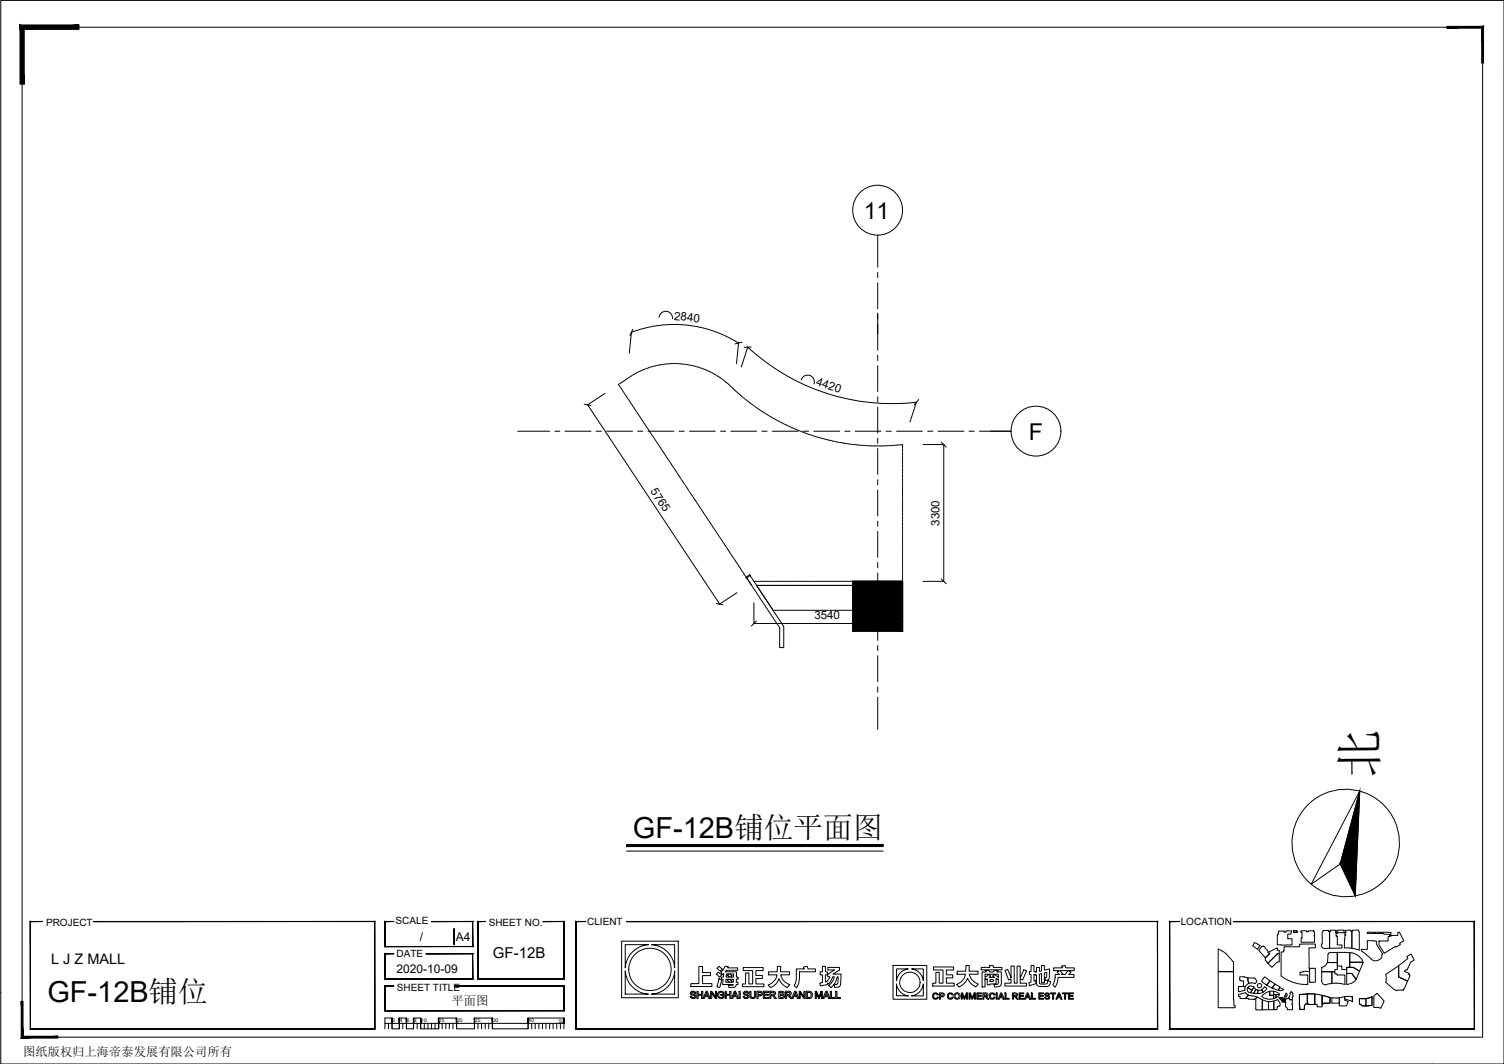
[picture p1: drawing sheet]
<svg xmlns="http://www.w3.org/2000/svg" width="420mm" height="297mm" viewBox="0 0 420 297" stroke-linecap="round" stroke-linejoin="round" font-family="sans-serif">
<defs><g id="words">
<text font-size="13.7" x="384.7" y="217.1" transform="rotate(-90 384.7 217.1)">北</text>
<g font-size="8.1">
<text x="176.8" y="234">GF-12B铺位平面图</text>
<text x="13.3" y="279.8">GF-12B铺位</text>
</g>
<g font-size="6.5">
<text x="241.3" y="61.2">11</text>
<text x="287.4" y="122.8">F</text>
</g>
<text font-size="4.2" x="137.7" y="267.3">GF-12B</text>
<text font-size="4" x="14.3" y="269.1">L J Z MALL</text>
<g font-size="3.4">
<text x="117.3" y="262.7">/</text>
<text x="127.3" y="262.7">A4</text>
<text x="110.8" y="271.6">2020-10-09</text>
<text x="126.2" y="280.7">平面图</text>
<text x="6.5" y="294.8">图纸版权归上海帝泰发展有限公司所有</text>
</g>
<g font-size="3.2">
<text x="188.3" y="89.2" transform="rotate(6 188.3 89.2)">2840</text>
<text x="227.8" y="107.5" transform="rotate(18 227.8 107.5)">4420</text>
<text x="181.6" y="137.2" transform="rotate(56 181.6 137.2)">5765</text>
<text x="262.4" y="146.8" transform="rotate(-90 262.4 146.8)">3300</text>
<text x="227.5" y="172.8">3540</text>
</g>
<g font-size="2.8">
<text x="12.9" y="258.6">PROJECT</text>
<text x="110.5" y="258.1">SCALE</text>
<text x="136.5" y="258.4">SHEET NO.</text>
<text x="164" y="258.3">CLIENT</text>
<text x="329.9" y="258.3">LOCATION</text>
<text x="110.8" y="267.3">DATE</text>
<text x="110.9" y="276.6">SHEET TITLE</text>
</g>
<g font-size="1.4">
<text x="109.7" y="285.4">2</text>
<text x="111.7" y="285.4">4</text>
<text x="113.7" y="285.4">6</text>
<text x="115.7" y="285.4">8</text>
<text x="117.7" y="285.4">10</text>
<text x="122.7" y="285.4">15</text>
<text x="127.7" y="285.4">20</text>
<text x="132.7" y="285.4">25</text>
<text x="137.7" y="285.4">30</text>
<text x="147.7" y="285.4">40</text>
<text x="156.1" y="285.5">50</text>
</g>
</g></defs>
<!-- layer: WALL -->
<path d="M238.3 162.3h13.8v13.9h-13.8z" fill="none" stroke="#000" stroke-width=".34"/>
<!-- layer: 0 -->
<g fill="none" stroke="#000" stroke-width=".28">
<path d="M.2 .1h420v296.9h-420zM6.2 7.6h408v281.9h-408zM176.8 91.9l-.8 1.8M207.3 95.5l-1.9 .5M209.8 96.9l-1.9 .1M163.2 112.8l1.9 .4M256.6 111.5l-1.2 1.6M262.9 123.4l1.4 1.4M200.1 168.5l1.9 .4M211.3 173.3l-1.4 1.4M252.3 173.3l-1.4 1.4M262.9 161.6l1.4 1.4"/>
<path d="M175 237.6h71.7M379.9 220.8l-5.5 20.4-8.1 5.6zM379.9 220.8l-1.3 29.3M107.5 285.7h50v1.5M108.5 285.7v1.5M109.5 285.7v1.5M111.5 285.7v1.5M112.5 285.7v1.5M113.5 285.7v1.5M115.5 285.7v1.5M116.5 285.7v1.5M117.5 285.7v1.5"/>
<path d="M118.5 285.7v1.5M119.5 285.7v1.5M120.5 285.7v1.5M121.5 285.7v1.5M122.6 285.7v1.5M123.5 285.7v1.5M124.5 285.7v1.5M125.5 285.7v1.5M126.5 285.7v1.5M127.6 285.7v1.5M132.5 285.7v1.5M133.5 285.7v1.5"/>
<path d="M134.5 285.7v1.5M135.6 285.7v1.5M136.5 285.7v1.5M137.5 285.7v1.5M147.5 285.7v1.5M148.5 285.7v1.5M149.5 285.7v1.5M150.5 285.7v1.5M151.6 285.7v1.5M152.5 285.7v1.5M153.5 285.7v1.5M154.5 285.7v1.5"/>
<path d="M155.5 285.7v1.5M156.5 285.7v1.5M157.5 284.2h-10v3h-10v-3h-5v3h-4.9v-3h-5v3h-5.1v-3h-2v3h-2v-3h-2v3h-2v-3h-2v3"/>
<circle cx="375.9" cy="235.3" r="15"/>
</g>
<g fill="#000" stroke="#000" stroke-width=".28">
<path d="M358.9 279h.2z"/>
<path d="M413.9 7.9v9.7h.5zM413.9 7.9l.5-.5v10.2zM404.2 7.9h9.7l.5-.5zM404.2 7.4h10.2l-10.2 .5z"/>
<path d="M5.6 7v16.5h1.2zM5.6 7l1.2 1.2v15.3zM5.6 7l1.2 1.2 15.3-1.2zM6.8 8.2l15.3-1.2v1.2z"/>
<path d="M175 235.8v.5l71.7-.5zM175 236.3l71.7-.5v.5z"/>
<path d="M379.9 220.8l-1.1 24.5-4.4-4.1zM374.4 241.2l4.2 8.9 .2-4.8z"/>
<path d="M26.1 257.2h78.6zM26.1 257.3l78.6-.1zM104.7 257.2v30.1zM104.6 257.3l.1 30zM8.5 287.3h96.2zM8.5 287.3l96.1-.1zM8.5 257.2v30.1zM8.5 257.2v30zM8.5 257.2h3.4zM8.5 257.3l3.4-.1z"/>
<path d="M120.6 257.2h11.5zM120.6 257.3l11.5-.1zM132 257.3l.1 7zM132 257.3l.1 7zM107.5 264.3h24.6zM107.5 264.3l24.5-.1zM107.5 257.2v7.1zM107.5 257.2l.1 7zM107.5 257.2h2.5zM107.6 257.3l2.4-.1z"/>
<path d="M126.9 259.3v4.4zM126.9 259.3v4.4z"/>
<path d="M151.7 257.2h5.9zM151.7 257.3l5.9-.1zM157.6 257.2v16.1zM157.5 257.3l.1 16zM133.5 273.3h24.1zM133.5 273.3l24-.1zM133.5 257.2v16.1zM133.5 257.2l.1 16zM133.5 257.2h2.1zM133.6 257.3l2-.1z"/>
<path d="M175 257.2h148.4zM175 257.3l148.4-.1zM323.4 257.2v30.1zM323.3 257.3l.1 30zM160.9 287.3h162.5zM160.9 287.3l162.4-.1zM160.9 257.2v30.1zM160.9 257.2l.1 30zM160.9 257.2h2.7zM161 257.3l2.6-.1z"/>
<path d="M344.6 257.2h67.3zM344.6 257.3l67.3-.1zM411.9 257.2v30.1zM411.9 257.3v30zM326.7 287.3h85.2zM326.7 287.3l85.2-.1zM326.7 257.2v30.1zM326.7 257.2l.1 30zM326.7 257.2h2.8zM326.8 257.3l2.7-.1z"/>
<path d="M5.9 279.6l.5 9.7v-9.7zM5.9 279.6l.5 9.7-.5 .5zM6.4 289.3l-.5 .5 10.3-.5zM5.9 289.8l10.3-.5v.5z"/>
<path d="M119 266.2h13.1zM119 266.3l13.1-.1zM132 266.3l.1 7zM132 266.3l.1 7zM107.5 273.3h24.6zM107.5 273.3l24.5-.1zM107.5 266.2v7.1zM107.5 266.2l.1 7zM107.5 266.2h2.5zM107.6 266.3l2.4-.1z"/>
<path d="M127 275.2h30.6zM127 275.3l30.6-.1zM157.6 275.2v7zM157.5 275.3l.1 6.9zM107.5 282.2h50.1zM107.5 282.2l50-.1zM107.5 275.2v7zM107.5 275.2l.1 6.9zM107.5 275.2h2.5zM107.6 275.3l2.4-.1z"/>
<path d="M357.8 278.5h.2zM357.7 278.5h.3zM357.7 278.5h.3zM357.7 278.5h.3z"/>
<path d="M357.7 278.5h.4zM357.7 278.5h.4z"/>
<path d="M357.7 278.5l.4 .1zM357.7 278.5l.4 .1z"/>
<path d="M357.7 278.6h.4zM357.6 278.6h.5z"/>
<path d="M357.6 278.6h.5zM357.6 278.6h.5zM357.6 278.6h.5zM357.6 278.6h.5z"/>
<path d="M357.6 278.6h.5zM357.5 278.6h.6z"/>
<path d="M357.5 278.6l.7 .1zM357.5 278.6l.7 .1z"/>
<path d="M357.6 278.7l.8 .1zM357.6 278.7l.8 .1z"/>
<path d="M357.7 278.8l.8 .1zM357.7 278.8l.8 .1z"/>
<path d="M357.7 278.9l1 .1zM357.7 278.9l1 .1z"/>
<path d="M357.8 279h1.1zM357.8 279h1.1z"/>
<path d="M357.8 279l1.3 .7v-.7zM357.8 279l1.3 .7h-.8z"/>
<path d="M109.5 284.2l.1 1.5zM109.5 284.2l.1 1.5z"/>
<path d="M111.5 284.2l.1 1.5zM111.5 284.2l.1 1.5z"/>
<path d="M113.5 284.2l.1 1.5zM113.5 284.2l.1 1.5z"/>
<path d="M115.5 284.2l.1 1.5zM115.5 284.2l.1 1.5z"/>
<path d="M117.5 284.2l.1 1.5zM117.5 284.2l.1 1.5z"/>
<path d="M122.5 284.2l.1 1.5zM122.5 284.2l.1 1.5z"/>
<path d="M127.5 284.2l.1 1.5zM127.5 284.2l.1 1.5z"/>
<path d="M132.5 284.2l.1 1.5zM132.5 284.2l.1 1.5z"/>
<path d="M137.5 284.2l.1 1.5zM137.5 284.2l.1 1.5z"/>
<path d="M147.5 284.2l.1 1.5zM147.5 284.2l.1 1.5z"/>
<path d="M157.5 284.2l.1 1.5zM157.5 284.2l.1 1.5z"/>
</g>
<g fill="none" stroke="#000" stroke-width=".28">
<path d="M245.2 65.6v9M245.2 76.1v1.4M245.2 78.9v7.3M245.2 87.6v1.5M245.2 90.5v7.2M245.2 99.2v1.5M245.2 102.1v7.2M245.2 110.8v1.4M245.2 113.7v7.2M144.7 120.4h8.8M155 120.4h1.4M157.9 120.4h7.2"/>
<path d="M166.5 120.4h1.5M169.5 120.4h7.2M178.1 120.4h1.5M181 120.4h7.3M189.7 120.4h1.4M192.6 120.4h7.2M201.3 120.4h1.4M204.2 120.4h7.2M212.9 120.4h1.4M215.7 120.4h7.3M224.4 120.4h1.5M227.3 120.4h7.3"/>
<path d="M236 120.4h1.4M238.9 120.4h7.2M245.2 122.3v1.5M245.2 125.2v7.2M245.2 133.9v1.5M245.2 136.8v7.2M247.6 120.4h1.4M250.4 120.4h7.3M259.2 120.4h1.4M262 120.4h7.3M270.7 120.4h1.5M273.6 120.4h8.9"/>
<path d="M245.2 145.5v1.4M245.2 148.4v7.2M245.2 157v1.5M245.2 160v7.2M245.2 168.6v1.5M245.2 171.5v7.3M245.2 180.2v1.4M245.2 183.1v7.2M245.2 191.8v1.4M245.2 194.7v8.9"/>
</g>
<!-- layer: DIM -->
<g fill="none" stroke="#000" stroke-width=".28">
<path d="M176.4 92.8a33.6 33.6 0 0 1 29.9 2.9M176.4 92.7l-.6 5.9M184.1 88.6a1.88 1.88 0 0 1 2.1-1.7 1.88 1.88 0 0 1 1.7 2.1M206.3 95.7l-.6 5.8M208.9 96.9a59.5 59.5 0 0 0 47.1 15.4M208.9 96.8l-1.8 5.6M245.2 87.4v5.8M164.2 113l36.8 55.6M169 109.8l-5 3.3M223.8 106a1.88 1.88 0 0 1 2.4-1.2 1.88 1.88 0 0 1 1.2 2.4M256 112.2l-1.8 5.6M257.9 124.1h5.8"/>
<path d="M263.7 124.1v38.2M276.7 120.4h5.8M205.9 165.5l-5 3.2M210.6 168.3v5.8M210.6 174.1h41M251.6 168.3v5.8M257.9 162.3h5.8"/>
<circle cx="245.2" cy="58.7" r="7"/>
<circle cx="289.4" cy="120.4" r="7"/>
</g>
<!-- layer: WALL -->
<path d="M238.3 162.3l13.8 13.9v-13.9zM238.3 162.3l13.8 13.9h-13.8z" fill="#000" stroke="#000" stroke-width=".28"/>
<!-- layer: Culumn -->
<path d="M238.3 162.3h13.8v13.9h-13.8z" fill="none" stroke="#000" stroke-width=".28"/>
<g fill="none" stroke="#000" stroke-width=".28">
<path d="M172.8 107.3l.1 .2M172.9 107.6l.2 .2M173.2 107.9l.1 .2M173.4 108.3l.2 .2M173.6 108.6l.2 .2M173.9 106.6l-.2 .1M173.9 109l.1 .2M174.1 109.3l.1 .2M174.2 106.4l-.2 .1M174.3 109.6l.2 .2M174.5 110l.2 .2M174.6 106.2l-.3 .1"/>
<path d="M174.8 110.3l.1 .2M174.9 105.9l-.2 .2M175 110.6l.1 .3M175.2 111l.1 .2M175.3 105.7l-.3 .2M175.4 111.3l.2 .2M175.6 105.5l-.3 .1M175.6 111.6l.2 .3M175.9 112l.1 .2M175.9 105.3l-.2 .1M176.1 112.3l.1 .3M176.3 105l-.3 .2"/>
<path d="M176.3 112.6l.2 .3M176.5 113l.2 .2M176.6 104.8l-.2 .2M176.7 113.3l.2 .3M177 104.6l-.3 .1M177 113.7l.1 .2M177.2 114l.2 .2M177.3 104.4l-.3 .1M177.4 114.3l.2 .3M177.6 114.7l.2 .2M177.7 104.2l-.3 .1M177.9 115l.2 .3"/>
<path d="M178 104l-.2 .2M178.1 115.3l.2 .3M178.3 115.7l.2 .2M178.4 103.8l-.3 .2M178.6 116l.1 .3M178.7 103.7l-.2 .1M178.8 116.4l.1 .2M179 116.7l.2 .3M179.1 103.5l-.2 .1M179.2 117l.2 .3M179.5 117.4l.1 .2M179.5 103.3l-.3 .1"/>
<path d="M179.7 117.7l.1 .3M179.8 103.2l-.2 .1M179.9 118.1l.1 .2M180.1 118.4l.2 .2M180.2 103l-.2 .1M180.3 118.7l.2 .3M180.6 119.1l.1 .2M180.6 102.9l-.3 .1M180.8 119.4l.1 .3M181 102.8l-.3 .1M181 119.7l.2 .3M181.4 102.6l-.3 .1"/>
<path d="M181.7 102.5l-.2 .1M182.2 102.4h-.3M182.5 102.3h-.3M182.9 102.2l-.2 .1M183.3 102.1h-.3M183.7 102l-.3 .1M184.1 101.9l-.3 .1M184.5 101.8l-.3 .1M184.9 101.8h-.3M185.3 101.7l-.3 .1M185.7 101.7h-.3M185.8 101.6h.3"/>
<path d="M186.2 101.6h.3M186.9 101.5l-.3 .1M187 101.5h.3M187.5 101.5h.2M187.8 101.5h.3M188.3 101.5h.3M188.6 101.5h.3M189.1 101.5h.3M189.5 101.5h.2M189.9 101.5l.3 .1M190.3 101.6h.3M190.7 101.6l.3 .1"/>
<path d="M191.1 101.7h.3M191.5 101.7l.3 .1M191.9 101.8h.3M192.3 101.8l.3 .1M192.7 101.9l.3 .1M193.1 102l.3 .1M193.5 102.1h.3M193.9 102.2l.2 .1M194.3 102.3h.2M194.6 102.4l.3 .1M195 102.5l.3 .1M195.4 102.6l.3 .1"/>
<path d="M195.8 102.7l.3 .2M196.2 102.9l.3 .1M196.6 103l.3 .1M196.9 103.2l.3 .1M197.3 103.3l.3 .1M197.7 103.5l.3 .1M198 103.7l.3 .1M198.4 103.8l.3 .2M198.8 104l.3 .1M199.1 104.2l.3 .1M199.5 104.4l.2 .1M199.9 104.6l.2 .2"/>
<path d="M200.2 104.8l.2 .2M200.5 105l.3 .2M200.9 105.2l.2 .2M201.2 105.5l.3 .1M201.5 105.7l.3 .2M201.9 105.9l.2 .2M202.2 106.2l.2 .2M202.5 106.5l.2 .1M202.8 106.7l.3 .2M203.2 107l.2 .1M203.5 107.2l.2 .2M203.8 107.5l.2 .2"/>
<path d="M204 107.8l.3 .2M204.3 108.1l.3 .1M204.6 108.3l.2 .2M204.9 108.6l.3 .3M205.3 109l.2 .1M205.6 109.2l.2 .2M205.9 109.5l.2 .2M206.2 109.8l.2 .1M206.5 110l.2 .2M206.8 110.3l.2 .2M207.1 110.6l.2 .1M207.4 110.8l.2 .2"/>
<path d="M207.7 111.1l.2 .1M208 111.3l.2 .2M208.4 111.6l.2 .1M208.7 111.8l.2 .2M209 112l.2 .3M209.3 112.3l.2 .2M209.6 112.6l.2 .1M209.9 112.8l.3 .2M210.3 113l.2 .2M210.6 113.3l.2 .1M210.9 113.5l.3 .2M211.2 113.7l.3 .2"/>
<path d="M211.6 114l.2 .2M211.9 114.2l.3 .2M212.3 114.5l.2 .1M212.6 114.7l.3 .1M212.9 114.9l.3 .1M213.3 115.1l.2 .2M213.6 115.3l.3 .2M214 115.5l.2 .2M214.3 115.7l.2 .2M214.6 116l.3 .1M215 116.1l.3 .2M215.3 116.4l.3 .1"/>
<path d="M215.7 116.6l.2 .1M216.1 116.8l.2 .1M216.4 117l.3 .1M216.7 117.2l.3 .1M217.1 117.4l.3 .1M217.5 117.5l.2 .2M217.8 117.8l.3 .1M218.2 117.9l.2 .2M218.6 118.1l.2 .1M218.9 118.3l.3 .1M219.3 118.5l.2 .1M219.6 118.6l.3 .2"/>
<path d="M220 118.8l.3 .1M220.4 119l.2 .1M220.7 119.2l.3 .1M221.1 119.3l.3 .2M221.5 119.5l.2 .1M221.9 119.7h.2M222.2 119.8l.3 .1M222.6 120l.3 .1M181.2 120.1l.2 .2M181.4 120.4l.2 .3M181.7 120.8l.1 .2M181.9 121.1l.2 .2"/>
<path d="M182.1 121.4l.2 .3M182.4 121.8l.1 .2M182.6 122.1l.2 .2M182.8 122.5l.2 .2M183 122.8l.2 .2M183.3 123.1l.1 .2M183.5 123.5l.1 .2M183.7 123.8l.2 .2M183.9 124.1l.2 .3M184.2 124.5l.1 .2M184.4 124.8l.1 .2M184.6 125.1l.1 .3"/>
<path d="M184.8 125.5l.2 .2M185 125.8l.2 .3M185.3 126.1l.1 .3M185.5 126.5l.1 .2M185.7 126.8l.2 .3M185.9 127.2l.2 .2M186.1 127.5l.2 .2M186.4 127.8l.1 .3M186.6 128.2l.2 .2M186.8 128.5l.2 .3M187.1 128.8l.1 .3M187.3 129.2l.2 .2"/>
<path d="M187.5 129.5l.2 .3M187.7 129.9l.2 .2M188 130.2l.1 .3M188.2 130.5l.1 .3M188.4 130.9l.2 .2M188.6 131.2l.2 .3M188.8 131.6l.2 .2M189.1 131.9l.1 .3M189.3 132.2l.1 .3M189.5 132.6l.2 .2M189.7 132.9l.2 .3M189.9 133.3l.2 .2"/>
<path d="M190.2 133.6l.1 .2M190.4 133.9l.2 .3M190.6 134.3l.2 .2M190.8 134.6l.2 .2M191.1 134.9l.2 .3M191.3 135.3l.2 .2M191.5 135.6l.2 .2M191.8 136l.1 .2M192 136.3l.2 .2M192.2 136.6l.2 .2M192.4 137l.2 .2M192.7 137.3l.1 .2"/>
<path d="M192.9 137.7l.1 .2M193.1 138l.2 .2M193.3 138.3l.2 .2M193.5 138.6l.2 .3M193.8 139l.1 .2M194 139.3l.1 .3M194.2 139.6l.2 .3M194.4 140l.2 .2M223 120.1l.2 .1M223.4 120.3l.2 .1M223.7 120.4l.3 .1M224.1 120.6l.3 .1"/>
<path d="M224.5 120.7l.2 .1M224.9 120.8l.2 .2M225.3 121l.2 .1M225.6 121.1l.3 .1M226 121.3l.3 .1M226.4 121.4l.3 .1M226.8 121.5l.2 .1M227.2 121.7h.3M227.5 121.8l.3 .1M227.9 121.9l.3 .1M228.3 122l.3 .1M228.7 122.1l.3 .1"/>
<path d="M229.1 122.2l.3 .1M229.5 122.3l.3 .1M229.9 122.5h.3M230.3 122.5l.2 .1M230.7 122.7h.2M231.1 122.8h.3M231.4 122.8l.3 .1M231.9 122.9l.2 .1M232.2 123l.3 .1M232.6 123.1l.3 .1M233 123.2l.3 .1M233.4 123.3h.3"/>
<path d="M233.8 123.4h.3M234.2 123.5h.3M234.6 123.5l.3 .1M235 123.6h.3M235.4 123.6l.3 .1M235.8 123.7l.3 .1M236.2 123.8l.3 .1M236.6 123.9h.3M237 123.9h.3M237.4 124h.3M237.8 124l.3 .1M238.2 124.1h.3"/>
<path d="M238.6 124.1h.3M239 124.1l.3 .1M239.4 124.2h.3M239.8 124.2l.3 .1M240.2 124.3h.3M240.6 124.3h.3M241 124.3l.3 .1M241.5 124.4h.2M241.9 124.4h.2M242.3 124.4h.2M242.7 124.4h.3M243.1 124.4l.3 .1"/>
<path d="M243.5 124.5h.3M243.9 124.5h.3M244.3 124.5h.3M244.7 124.5h.3M245.1 124.5h.3M245.5 124.5h.3M245.9 124.5h.3M246.3 124.5h.3M246.7 124.5h.3M247.4 124.4l-.3 .1M247.5 124.4h.3M247.9 124.4h.3"/>
<path d="M248.3 124.4h.3M248.8 124.4h.2M249.4 124.4h-.3M249.9 124.3l-.3 .1M250.2 124.3h-.3M250.4 124.3h.3M250.7 124.2h.3M251.5 124.2h-.3M251.8 124.1l-.3 .1M252 124.1h.1v.2M252.1 124.4v.3M252.1 124.8v.3"/>
<path d="M252.1 125.3v.2M252.1 125.6v.3M252.1 126.1v.3M252.1 126.5v.2M252.1 126.9v.3M252.1 127.3v.3M252.1 127.7v.3M252.1 128.1v.3M252.1 128.5v.3M252.1 128.9v.3M252.1 129.3v.3M252.1 129.7v.3"/>
<path d="M252.1 130.1v.3M252.1 130.5v.3M252.1 130.9v.3M252.1 131.3v.3M252.1 131.7v.3M252.1 132.2v.2M252.1 132.5v.3M252.1 133v.2M252.1 133.3v.3M252.1 133.8v.3M252.1 134.1v.3M252.1 134.6v.3"/>
<path d="M252.1 134.9v.3M252.1 135.4v.3M252.1 135.8v.2M252.1 136.2v.3M252.1 136.6v.3M252.1 137v.3M252.1 137.4v.3M252.1 137.8v.3M252.1 138.2v.3M252.1 138.6v.3M252.1 139v.3M252.1 139.4v.3"/>
<path d="M252.1 139.8v.3M194.6 140.3l.2 .3M194.9 140.7l.1 .2M195.1 141l.2 .3M195.3 141.3l.2 .3M195.5 141.7l.2 .2M195.8 142l.2 .3M196 142.4l.2 .2M196.2 142.7l.2 .2M196.5 143l.1 .3M196.7 143.4l.2 .2M196.9 143.7l.2 .3"/>
<path d="M197.1 144l.2 .3M197.4 144.4l.1 .2M197.6 144.7l.1 .3M197.8 145.1l.2 .2M198 145.4l.2 .3M198.2 145.7l.2 .3M198.5 146.1l.1 .2M198.7 146.4l.1 .3M198.9 146.8l.2 .2M199.1 147.1l.2 .2M199.3 147.4l.2 .2M199.6 147.8l.1 .2"/>
<path d="M199.8 148.1l.2 .2M200 148.4l.2 .3M200.3 148.8l.1 .2M200.5 149.1l.2 .2M200.7 149.5l.2 .2M200.9 149.8l.2 .2M201.2 150.1l.1 .3M201.4 150.5l.1 .2M201.6 150.8l.2 .2M201.8 151.2l.2 .2M202.1 151.5l.1 .2M202.3 151.8l.1 .2"/>
<path d="M202.5 152.1l.1 .3M202.7 152.5l.2 .2M202.9 152.8l.2 .3M203.2 153.1l.1 .3M203.4 153.5l.1 .2M203.6 153.8l.2 .3M203.8 154.2l.2 .2M204 154.5l.2 .3M204.3 154.8l.1 .3M204.5 155.2l.2 .2M204.7 155.5l.2 .3M205 155.9l.1 .2"/>
<path d="M205.2 156.2l.2 .2M205.4 156.5l.2 .3M205.6 156.9l.2 .2M205.9 157.2l.1 .3M206.1 157.6l.1 .2M206.3 157.9l.2 .2M206.5 158.2l.2 .3M206.8 158.6l.1 .2M207 158.9l.1 .3M207.2 159.2l.1 .3M207.4 159.6l.2 .2M207.6 159.9l.2 .3"/>
<path d="M252.1 140.2v.3M252.1 140.6v.3M252.1 141v.3M252.1 141.5v.2M252.1 141.8v.3M252.1 142.3v.3M252.1 142.6v.3M252.1 143.1v.3M252.1 143.5v.2M252.1 143.9v.3M252.1 144.3v.3M252.1 144.7v.3"/>
<path d="M252.1 145.1v.3M252.1 145.5v.3M252.1 145.9v.3M252.1 146.3v.3M252.1 146.7v.3M252.1 147.1v.3M252.1 147.5v.3M252.1 147.9v.3M252.1 148.3v.3M252.1 148.7v.3M252.1 149.1v.3M252.1 149.5v.3"/>
<path d="M252.1 150v.2M252.1 150.4v.3M252.1 150.8v.2M252.1 151.2v.3M252.1 151.6v.3M252.1 152v.3M252.1 152.4v.3M252.1 152.8v.3M252.1 153.2v.3M252.1 153.6v.3M252.1 154v.3M252.1 154.4v.3"/>
<path d="M252.1 154.8v.3M252.1 155.2v.3M252.1 155.6v.3M252.1 156v.3M252.1 156.4v.3M252.1 156.8v.3M252.1 157.3v.3M252.1 157.6v.3M252.1 158.1v.3M252.1 158.4v.3M252.1 158.9v.3M252.1 159.3v.2"/>
<path d="M252.1 159.7v.3M207.9 160.3l.1 .2M208.1 160.6l.1 .2M208.3 160.9l.2 .2M208.5 161.3l.2 .2M208.7 161.6l.2 .2M209 162l.2 .2M209.2 162.3l.2 .2M209.4 162.6l.2 .2M209.7 163l.1 .2M209.9 163.3l.1 .1M210.6 162.3h.3"/>
<path d="M211 162.3h.3M211.4 162.3h.3M211.8 162.3h.3M212.2 162.3h.3M212.6 162.3h.3M213 162.3h.3M213.4 162.3h.3M213.8 162.3h.3M214.2 162.3h.3M214.6 162.3h.3M215.1 162.3h.2M215.4 162.3h.3"/>
<path d="M215.9 162.3h.3M216.2 162.3h.3M216.7 162.3h.3M217 162.3h.3M217.5 162.3h.3M217.9 162.3h.2M218.3 162.3h.3M218.7 162.3h.3M219.1 162.3h.3M219.5 162.3h.3M219.9 162.3h.3M220.3 162.3h.3"/>
<path d="M220.7 162.3h.3M221.1 162.3h.3M221.5 162.3h.3M221.9 162.3h.3M222.3 162.3h.3M222.7 162.3h.3M223.1 162.3h.3M223.6 162.3h.2M223.9 162.3h.3M224.4 162.3h.2M224.7 162.3h.3M225.2 162.3h.3"/>
<path d="M225.6 162.3h.2M226 162.3h.3M226.4 162.3h.3M226.8 162.3h.3M227.2 162.3h.3M227.6 162.3h.3M228 162.3h.3M228.4 162.3h.3M228.8 162.3h.3M229.2 162.3h.3M229.6 162.3h.3M230 162.3h.3"/>
<path d="M230.4 162.3h.3M230.8 162.3h.3M231.2 162.3h.3M231.6 162.3h.3M232 162.3h.3M232.5 162.3h.2M232.9 162.3h.2M233.3 162.3h.3M233.7 162.3h.3M234.1 162.3h.3M234.5 162.3h.3M234.9 162.3h.3"/>
<path d="M235.3 162.3h.3M235.7 162.3h.3M236.1 162.3h.3M236.5 162.3h.3M236.9 162.3h.3M237.3 162.3h.3M237.7 162.3h.3M238.1 162.3h.3M238.5 162.3h.3M238.9 162.3h.3M239.4 162.3h.2M239.7 162.3h.3"/>
<path d="M240.2 162.3h.3M240.5 162.3h.3M241 162.3h.3M241.4 162.3h.2M241.8 162.3h.3M242.2 162.3h.3M242.6 162.3h.3M243 162.3h.3M243.4 162.3h.3M243.8 162.3h.3M244.2 162.3h.3M244.6 162.3h.3"/>
<path d="M245 162.3h.3M245.4 162.3h.3M245.8 162.3h.3M246.2 162.3h.3M246.6 162.3h.3M247.1 162.3h.2M247.4 162.3h.3M247.9 162.3h.2M248.2 162.3h.3M248.7 162.3h.3M249 162.3h.3M249.5 162.3h.3"/>
<path d="M249.9 162.3h.2M250.3 162.3h.3M250.7 162.3h.3M251.1 162.3h.3M251.5 162.3h.3M252.1 162.1v.2h-.2M252.1 160.1v.3M252.1 160.5v.3M252.1 160.9v.3M252.1 161.3v.3M252.1 161.7v.3M357.2 260l1.5-.1v.4h.5v-.4h1.6l-.1 .9h-1v1.3h1.2v1.7h-4.1v-2.8h.3z"/>
<path d="M361.3 259.9h1l.1 .4h-1zM363.4 259.9l1.6-.1v.3h.5v-.2l1.5-.1 .2 .5v2.7h-3.7v-1.1h.2v-1.6l-.3-.1zM371.7 259.7h1.6l-.2 .7h.5v.2h-.3v.7h.3v2.5h1.3v.9h-3.5v-4.7h.3zM340.3 264.9l2.1 1.3M340.3 265v6.3h4.3v-2.5M340.3 271.3h4.3v7.8l.1 1.6h.4v.6h-4.8zM342.5 266.2l1.9 2.2M344.4 268.4l.2 .3M346 275.4h1.9l-.1 1.1-1.8 .4zM346 277.6l2-.5 .8 .7-.9 1h-1.5v-.6h-.4zM346.3 272.7h1.3l1 .3v.8l.3 .8-.5 .2-.5 .6h-.5v-1.6l-1.1-.1zM348.6 275.7l1.2 .7-.5 .7a.88 .88 0 0 1-.8-.4 .88 .88 0 0 1 .1-1z"/>
<path d="M348.6 273h1.9l.6 1.1-.5 .5-.9-.2-.8 .2-.3-.8zM348.6 275.6a1.18 1.18 0 0 1 1.7 0l-.5 .8zM348.8 277.8l2.4 .6M348.8 277.8l-.9 1 2.7 .2v-.2l.6-.4M350.3 275.6l.5 .6-.5 1.1-1-.2zM350.4 263.2l-.4 .8 1.3 1 .7-1-.7-.4M350.4 263.2l.9 .3M350.8 276.2l.6 .2v1l-1.1-.1zM351.2 278.4l-.4 .4v3.1h1.8v-2.8M351.2 278.4l1.4 .7M351.4 276.4l1-.1 .5 .7-1.5 .4zM352.5 264.2l.5-.1 .4 .3 .8 1.4 .5 .4-1.3 1.1-1.8-2z"/>
<path d="M352.5 278.1l1.1-.9 1.1-.4v1.1h1.1v.9a2.73 2.73 0 0 1-3.3-.7zM352.6 279.1l1.8 .5M352.6 279.1v2.8h1.8v-2.3M353.2 275.5l.7 .5-1 1-.5-.7zM353.3 272.7l1.5 1.1-.9 1.2-1.4-1zM353.4 267.3l.1 .2M353.5 268.1l.7 .8 2.7-2.7h.5v-.9h-.6v-.7l-2.5 1.3 .4 .3-1.2 1.2v.7M354.2 268.9l.7 .8M354.2 268.9l2.7-2.7h.5v2.4h-.6l-1.5 1.5-.3-.4M354.7 276.8l1.1-.1v1.2h-1.1zM354.8 273.8l1.4 .9-.8 1.1-1.5-.8zM355.8 276.7a1.9 1.9 0 0 1 1.7 .9l-1.7 .1z"/>
<path d="M355.8 277.7h.6v.8l-.6 .3zM355.9 279.5l-1.5 .1M355.9 279.5v2.4h-1.5v-2.3M355.9 279.5l1.1-.5 .6 1v.9h-.6v.2h-.2v.7l-.9 .1zM356.2 274.7l1.4 .8-.5 1-1.7-.7zM356.4 277.7h1.1l-1.1 .8zM357.5 275.7l1.1 .5-.6 .3h-.9zM357.5 278.6l.8 1.1h.8v-.7M357.6 278.6l.3-.1 1.2 .5M357.6 278.6h-.1M358.7 264.3h4.3v-.7h4.5v1h-1.8v5.7h.1v.9h-1.7v.2h-.9v.8h2.1v2.6h-1.8l-2.1-.5-2.2-.9-1.4-1 .1-6.6h.7zM359.2 277.2a.61 .61 0 0 1 .4 .8 .61 .61 0 0 1-.9 .3l.2-.3a.28 .28 0 0 0 .4-.1 .28 .28 0 0 0-.2-.4z"/>
<path d="M359.6 278.8l-.5 .1M360 278.4l-.4 .4M360 278.5l.3 .6h.7l.1 2.8h-1.5v-.4l-.5-.5v-2M360.4 277.3l.3-.4 .4 .3-.1 1.9h-.7l-.3-.6M360.4 277.3l-.4 1.1M363 277.7l4.3-.2v2.9l-2.5-.1-.4 .4v1.1h-1.3zM363 277.7l2.2-.2v2.8h-.4l-.4 .4v1.1h-1.3zM365.2 277.5h2.1M365.2 277.5v2.8l.5 .1h1.6v-2.9M365.8 270.3h1.7v3.9h-1.7zM367.3 277.5l2.1 .4v3.2h-1.4v-.7h-.7zM369.2 264l.1 .4 .5 .4 1.6-.1v-4.7h-.2v-.3l-1.6 .1-.2 .5v3.2h-.2v.5"/>
<path d="M369.2 273.9v-2.6h2.9v3.3M369.2 273.9l.4 .8 .8 .2M369.4 277.9l2.2 .6v1.6h-1.8l-.4 .4zM370.8 268.7l-.5 .8-1.1 .6M370.8 268.7h2.8v2h-.7v.6h-3.7v-1.2M370.9 268.3l.2-2.2 2.5-.2v2.8h-2.8M370.9 268.2l-.1 .5M371.4 274.6l-1 .3M372 274.6l-.6 .1M372.1 274.6v-3.3h.8v.6h.6v.3h2.2v2.6M373.1 260.2l.4-.4 .3 .2v-.3h1.5v.3l.3-.3 .4 .4v.3h-2.9zM374.1 278.5l-.9 .1"/>
<path d="M374.1 278.5v1.6h-2l-.1-1.5h1.3M374.4 274.6l1.3 .2M374.4 274.6h-2.4M374.8 278.4l.8-.2 .1 1.1 .9 .3-.5 1.2h-2v-2.3M374.8 278.4l-.7 .1M375.6 264.6l2 .1M375.6 265.9l1.4 .1M375.6 278.2h2.2v1.4l-2.1-.7zM375.6 264.7v-2.5l.1-1.1h.3v-.2h-.3v-.5h.3l-.2-.7h1.6v.3l.3-.1v4.8M375.6 265.9h-2v3.8h1.3v1h1.3v-.6h.9v-4.1M376.2 270.1h1.8l1.8 1-1 2.3-1.1-1.6h-1.5zM377 266h.6"/>
<path d="M377.1 268.6h3.6l-.9 2.5-1.8-1h-.9zM377.1 266v2.6h3.6M377.6 264.7l.8 .2M377.7 264.7v-4.8h.2v-.2h1.6l.2 .4v5.1l-1.3-.3M377.7 266l1.6 .7 1.2 1.3M377.8 278.2v1.4M378.1 274.2l-1.1 .5-.8 .1M378.1 274.2l.7-.8-1.1-1.6h-1.5v3.1M379.8 278.7l1.7 .1 1.8-.5v2.4l-2.8 .1-.4-.4h-.3zM379.8 278.7l1.8 .1v2h-1.1l-.4-.4h-.3zM380.3 265.2l.2 .5M380.3 265.2v-.2h1.7v-2.4l2.5 .1v.9l1.8 2.8h-.2l-.1 1-1.1 .7"/>
<path d="M380.5 268l.2 .6M380.6 265.6l2.5 2.1M381.6 278.8l1.7-.5v2.4l-1.7 .1zM382 260.3h1.7h.2v.3l-1.9-.1zM383 267.7l.7 .5 1.2-.1M383.8 278l.9-.7 2 2.2-1 2-.5-.3h-1.4zM383.9 260.3h1.8h.3v.3h-2.1zM385.2 262.7h2.6v-1.2h.4v-.3l.5 .2v-.3h1.8v-.8h.4l1.3 2.4-1.2 .6 .2 .4-1.3 .7-.1-.2-3.1 1.9-1.5-2.3zM386 260.3h2.6v.5h-2.1v-.2h-.5zM387.1 271.9l.1 1.7M387.2 272l3.5-2.4v3.1M390.7 269.6l2.6-2-.3-.6 1.2-.7 .9 1.7-1 .5-1 2.3-.3-.1-.5 .5 1.4 .6-.2 .3 .4 .3-.7 1.5-2.5-1.2"/>
<path d="M390.7 272.7l2.5 1.2-1 2.3h-.2v.3l-1.7-.1-.1 .2-.8-.4-2.3-1.9 .2-.7M390.7 269.6v3.1"/>
<circle cx="351.8" cy="275.2" r=".61"/>
</g>
<!-- layer: IBS-intwall -->
<path d="M208.4 161.2l1.1-.8 .1 .2-1.1 .8zM209.6 160.7l9.3 14.2v5.9h-1.1v-5.6l-9.2-13.9M211.4 163.4h26.9M251 176.2h1.1" fill="none" stroke="#000" stroke-width=".28"/>
<!-- layer: 2-NORM -->
<path d="M211.4 163.4h26.9v7h-22.3z" fill="none" stroke="#000" stroke-width=".28"/>
<!-- layer: 3-MED -->
<path d="M252.1 162.3v13.9" fill="none" stroke="#000" stroke-width=".28"/>
<path d="M173.7 106.7l-.9 .6" fill="none" stroke="#000" stroke-width=".28"/>
<g fill="none" stroke="#000" stroke-width=".28">
<path d="M173.7 262.7h15.8v15.8h-15.8zM174.7 263.7h6.4a7 7 0 0 0-6.4 6.5zM174.7 271.1a6.9 6.9 0 0 0 6.4 6.4h-6.4zM182 277.5a6.8 6.8 0 0 0 6.5-6.4v6.4zM182 263.7h6.5v6.5a6.9 6.9 0 0 0-6.5-6.5zM192.9 277a.87 .87 0 0 1 1.5 .3l-.3 .1-.3-.4-.5 .1a.7 .7 0 0 0 .8 .6 .62 .62 0 0 1 .3 .8 .62 .62 0 0 1-.9 .3l-.5-.2-.2-.4 .3-.1 .2 .3 .5 .1 .3-.1-.1-.4a.91 .91 0 0 1-1.1-1zM194.7 276.8h.3v.8h1v-.8h.3v2h-.3v-.9h-1v.9h-.3zM195.2 269.8h1.1v1.7h2.2v.9h-2.2v2.2h2.6v.8h-5.9v-.8h2.2zM197.3 276.7h.3l.8 2.1h-.3l-.2-.6h-.9l-.2 .6h-.4zM197.4 277.1l.3 .9h-.6zM198.5 276.8h.1a2.47 2.47 0 0 1 1.3 1.5v-1.5h.3v2h-.3l-1.1-1.7v1.7h-.3zM200.6 271.4l1 .7-.6 .7-.8-.8z"/>
<path d="M200.8 276.9l.9-.1 .4 .2 .2 .3-.2 .1a.7 .7 0 0 0-1-.3 .7 .7 0 0 0-.1 1.1 .7 .7 0 0 0 1 0v-.3h-.6v-.2h.9v.6a1.05 1.05 0 0 1-1.6 .2 1.05 1.05 0 0 1 .1-1.6zM200.8 269.8l1 .7-.5 .7-1-.9zM200.9 273.2l.7 .3-.5 2.2-.8-.2zM202.6 269.8l.9 .1-.2 .3h2.8v.7h-2.5a.67 .67 0 0 0-1 .4h3.1v1.5h.5v.6h-.5v.8h.5v.7h-.5a1.3 1.3 0 0 1-2.1 .6l-.1-.4h1.3l.1-.2h-3l.1-1.5h-.5v-.6l.6-.1 .1-.9-.3 .3-.5-.6zM202.6 276.8h.3v.8h1v-.8h.3v2h-.3v-.9h-1v.9h-.3zM202.8 273.4h.8l-.4 .4 .7 .4h-1.2zM203 271.9h.6l-.4 .4 .7 .5h-1zM203.8 273.4h1.1v.8h-.8l.4-.3zM203.8 271.9h1.1v.9h-.8l.4-.4zM205.1 276.7h.4l.8 2.1h-.3l-.2-.6h-.9l-.2 .6h-.4zM205.3 277.1l.4 .9h-.7zM206.5 276.8h.3v2h-.3z"/>
<path d="M207.6 270.1h5.6v.9h-2v1.3h1.8v.9h-1.8v1.5h2.2v.7h-6v-.7h.9v-3.1h.9v3.1h1.1v-3.7h-2.7zM207.7 277a.87 .87 0 0 1 1.5 .3l-.3 .1-.3-.4-.5 .1a.7 .7 0 0 0 .9 .6 .63 .63 0 0 1 .2 .9 .63 .63 0 0 1-.9 .2l-.5-.2-.2-.4 .3-.1 .2 .3 .5 .1 .3-.3-.1-.2a.9 .9 0 0 1-1.1-1zM209.5 276.8h.3a1.74 1.74 0 0 0 .3 1.7 .98 .98 0 0 0 .7-1.5v-.2h.3v.6a.91 .91 0 0 1-.7 1.4 .91 .91 0 0 1-.9-1.3zM211.5 276.7a1.19 1.19 0 0 1 1.5 .8 1.15 1.15 0 0 1-1.2 .5v.8h-.3zM211.8 277.1a.66 .66 0 0 1 .9 .4l-.9 .2zM213.2 276.7h1.6v.4h-1.2v.5h1.1v.3h-1.1v.6h1.2v.3h-1.6zM214.7 271.3h2.4l.1-1.5h.9v1.5h2.5v.8h-2.5a3.8 3.8 0 0 0 2.5 2.8l-.6 .8a4.3 4.3 0 0 1-2.4-2.5 4.2 4.2 0 0 1-2.3 2.5l-.7-.7a3.8 3.8 0 0 0 2.4-2.9h-2.3zM215.1 276.7h.5a.76 .76 0 0 1 1 1l-.4 .2 .7 .9h-.4l-.7-.9h-.5v.9h-.2zM215.3 277.1h.4a.32 .32 0 0 1 .6 .1 .32 .32 0 0 1-.4 .4h-.6zM217.6 276.8h.8a.53 .53 0 0 1 .6 .2 .53 .53 0 0 1-.1 .7 .65 .65 0 0 1 .1 .9 .65 .65 0 0 1-.9 .2h-.5zM217.9 277.1h.8a.42 .42 0 0 1-.3 .5 .42 .42 0 0 1-.5-.2zM217.9 277.9h.2a.43 .43 0 0 1 .5 0 .43 .43 0 0 1 .1 .5l-.8 .1z"/>
<path d="M219.4 276.8l.6-.1a.7 .7 0 0 1 .8 .2 .7 .7 0 0 1 0 .9l-.3 .1 .8 .9h-.5l-.7-.9h-.3v.9h-.4zM219.8 277.1h.3a.3 .3 0 0 1 .5 .1 .3 .3 0 0 1-.2 .4h-.6zM222 276.7h.3l.9 2.1h-.4l-.2-.6h-.9l-.2 .6h-.4zM222.2 277.1l.3 .9h-.7zM222.5 270.5h2.2l-.2-.6 .9-.2 .3 .8h2.1v.8h-4.4v1.2a5.9 5.9 0 0 1-.9 3.3l-.7-.7a8 8 0 0 0 .7-3.9zM223.3 276.8h.3l1 1.5v-1.5h.3v2h-.3l-1-1.7v1.7h-.3zM225.2 276.7h.4a1.08 1.08 0 0 1 1.4 1.1 1.08 1.08 0 0 1-1.5 1h-.3zM225.6 277.1a.76 .76 0 0 1 1 .6 .76 .76 0 0 1-1 .7zM227.8 276.8h.3l.7 1.5 .6-1.5h.3v2h-.3l.1-1.7-.2 .4a1.02 1.02 0 0 1-.7 1.2l-.6-1.6v1.7h-.2zM229.7 269.8h.9v1.5h.5v.8h-.5v2a1.86 1.86 0 0 0 1.2-1.4h-.5a.65 .65 0 0 1 .4-1l1.4-.9h-1.8v-.7h3.2a.68 .68 0 0 1-.4 .9l-1.4 .9h2.1a4.9 4.9 0 0 1 0 2.9 1.39 1.39 0 0 1-1.7 .8l-.1-.7-.8 .8-.8-.5a3.9 3.9 0 0 0 1.7-2.5h-.5l-.9 1.7-.3 .3-.3-.3v.5l-1.9 .3-.2-.8 .7-.1v-2.2h-.6v-.8h.6zM230.7 276.7h.4l.8 2.1h-.4l-.2-.6h-.9l-.2 .6h-.3zM230.9 277.1l.3 .9h-.7z"/>
<path d="M231.9 276.8h.4v1.7h1v.3h-1.4zM233.5 276.8h.3v1.7h1v.3h-1.3zM233.8 272.7h.3v1.4a.74 .74 0 0 1-.3 .7 .74 .74 0 0 1-.8 0l.6-1.1zM249.5 269.5h9.4v9.5h-9.4zM250.4 274.7a3.9 3.9 0 0 0 3.3 3.3h-3.3zM250.4 270.5h3.3a3.7 3.7 0 0 0-3.3 3.3zM254.6 278a3.9 3.9 0 0 0 3.3-3.3v3.3zM254.7 270.5h3.2v3.3a3.8 3.8 0 0 0-3.2-3.3zM260.8 269.9h5.6v.9h-2v1.3h1.7v.9h-1.7v1.5h2.2v.8h-6v-.8h.9v-3h.9v3h1v-3.7h-2.6zM260.8 277.3l.4-.1a.71 .71 0 0 1 .9 .5h-.2a.55 .55 0 0 0-.6-.2 .55 .55 0 0 0-.4 .4l-.1 .3a.54 .54 0 0 0 .5 .5 .54 .54 0 0 0 .6-.4l.1 .1a.68 .68 0 0 1-.4 .6 .68 .68 0 0 1-.7-.1 1.12 1.12 0 0 1-.1-1.6zM262.4 277.2h.1a.83 .83 0 0 1 .9 0 .83 .83 0 0 1 .3 .8l-1 .3v.7h-.3zM262.7 277.4l.7 .1a.36 .36 0 0 1-.2 .5 .36 .36 0 0 1-.5-.2z"/>
<path d="M265 277.3l.3-.1a.71 .71 0 0 1 .9 .5h-.2a.55 .55 0 0 0-.5-.2 .55 .55 0 0 0-.5 .4v.3a.54 .54 0 0 0 .5 .5 .54 .54 0 0 0 .5-.4l.2 .1a.68 .68 0 0 1-.4 .6 .68 .68 0 0 1-.8-.1 1.12 1.12 0 0 1 0-1.6zM267.4 271.1h2.4v-1.5h1l-.1 1.5h2.5v.9h-2.4a3.7 3.7 0 0 0 2.5 2.7l-.7 .8a4.3 4.3 0 0 1-2.3-2.4 3.7 3.7 0 0 1-2.5 2.3l-.5-.6a3.7 3.7 0 0 0 2.4-2.8h-2.3zM268.6 277.2h.3l.5 1.4 .6-1.4h.3v1.8h-.3l.1-1.5-.6 1.5h-.2l-.5-1.5v1.5h-.2zM270.7 277.2h.4l.5 1.4 .5-1.4h.4v1.8l-.3-.1v-1.4l-.1 .3a.98 .98 0 0 1-.6 1.1l-.5-1.4v1.5h-.3zM272.9 277.2h1.3v.2h-1v.5h1v.3h-1v.5h1.1v.3h-1.4zM274.1 270.1h2.4l-.1-.5h1.1v.5h2.4v.6h-5.8zM274.4 271.3h1.1l-.2-.4h.9l.3 .4h1a.95 .95 0 0 1 1.3-.4l-.3 .4h1.2v2.8a1.21 1.21 0 0 1-1.5 1.4h-.4l-.1-.7h.7a1.04 1.04 0 0 0 .5-1.4v-.2l-.2 .3-.4-.3-.1 1.5h-1.6v.2h-.8v-1.7l-.4 .3-.2-.3v2.3h-.8zM274.6 277.2h.1a.98 .98 0 0 1 1.3 .6l-.4 .4 .6 .8h-.4l-.5-.8h-.4v.8h-.3zM274.9 277.4h.1a.42 .42 0 0 1 .5 0 .42 .42 0 0 1 .1 .5h-.1a.41 .41 0 0 1-.5 .1 .41 .41 0 0 1-.1-.6zM275.2 272h3.6l.1 .8-1.2-.7-.4 .4 .6 .4h-1.6l.5-.4-.5-.5-1.1 .8zM276.6 273.5h.9v.5h-.9zM276.6 277.3l.9-.1 .5 .5h-.3a.58 .58 0 0 0-.5-.3 .58 .58 0 0 0-.5 .5v.3a.54 .54 0 0 0 .5 .5 .54 .54 0 0 0 .5-.4l.3 .1a.87 .87 0 0 1-1.3 .4 .87 .87 0 0 1-.2-1.3z"/>
<path d="M278.3 277.2h.3v1.8h-.3zM279.6 277.2h.2l.8 1.8h-.4l-.1-.5h-.8l-.2 .5h-.3zM279.7 277.5l.3 .8h-.6zM280.8 271l.7-.3 .9 2.2v-3.2h.9v4.8h.8v-4.8h.9v3.3l1-2.3 .8 .3-1.1 2.5-.7-.3v1.3h1.8v.8h-6.1a.53 .53 0 0 1 .3-.8h1.4v-1.2l-.7 .2zM280.8 277.2h.3v1.5h.8v.3h-1.1zM282.9 277.2h.1a1.02 1.02 0 0 1 1.3 .6l-.5 .4 .6 .8h-.3l-.6-.8h-.4v.8h-.3zM283.1 277.4h.2a.42 .42 0 0 1 .4 0 .42 .42 0 0 1 .2 .5h-.8zM284.7 277.2h1.3v.2h-1.1v.5h1v.3h-1v.5h1.1v.3h-1.3zM286.9 277.2h.3l.8 1.8h-.4l-.2-.5h-.7l-.2 .5h-.3zM287.1 277.5l.3 .8h-.6zM288 269.6h.8v1.6h.4v.2l.4-.1v-1.2h.8v1h.3l.3-.1v-1.4h.8v1.2l1.4-.3v2.1a.88 .88 0 0 1-1.2 1l-.2-.7 .6-.2v-1.2l-.6 .1v2.7h-.8v-2.5l-.6 .2v1.5a.78 .78 0 0 0 .6 1.2h.9a.71 .71 0 0 0 .7-.2 .71 .71 0 0 0 .1-.8l.7 .4a1.11 1.11 0 0 1-1.3 1.3h-.6a2.02 2.02 0 0 1-1.9-.5v-2.8l-.4 .2-.1-.2h-.3v1.8l.5-.1a.75 .75 0 0 1-.6 1.1l-1.1 .3-.2-.7v-.2l.6-.2v-2h-.4v-.9h.4zM288.1 277.2h.3v1.5h.9v.3h-1.2z"/>
<path d="M290.2 277.2h1.3v.2h-1v.5h1v.3h-1v.5h1v.3h-1.3zM292 277.3l.2-.1a.55 .55 0 0 1 .6-.1 .55 .55 0 0 1 .3 .6l-.7-.3-.2 .3 .2 .2a.64 .64 0 0 1 .8 .6 .64 .64 0 0 1-1 .4l-.4-.5 .9 .3 .2-.1v-.3a.71 .71 0 0 1-.8-.2 .71 .71 0 0 1-.1-.8zM293.5 277.2h1.4v.2h-.6v1.6h-.3v-1.6h-.5zM294.3 270.2h2.5l-.2-.5 .9-.2 .2 .7h2.1a.42 .42 0 0 1 .4 .3 .42 .42 0 0 1-.2 .5h-1.6l.8 .3-.6 .8h1.4v.8h-4.4a3.8 3.8 0 0 1-.9 2.6l-.6-.5a5 5 0 0 0 .7-2.9h1.2l-.7-.8 .7-.3h-1.7zM295.7 277.2h.3l.7 1.8h-.3l-.2-.5h-.8l-.1 .5h-.3zM295.9 277.5l.2 .8h-.5zM296.1 271h2.2l-.7 1.1h-1l.3-.2zM296.8 277.2h1.4v.2h-.5v1.6h-.3v-1.6h-.6zM298.5 277.2h1.3v.2h-1v.5h1v.3h-1v.5h1.1v.3h-1.4z"/>
<circle cx="181.6" cy="270.6" r="5.9"/>
<circle cx="254.2" cy="274.3" r="2.85"/>
<circle cx="267.3" cy="278.1" r=".63"/>
<circle cx="267.4" cy="278.1" r=".89"/>
</g>
<use href="#words"/>
</svg>
